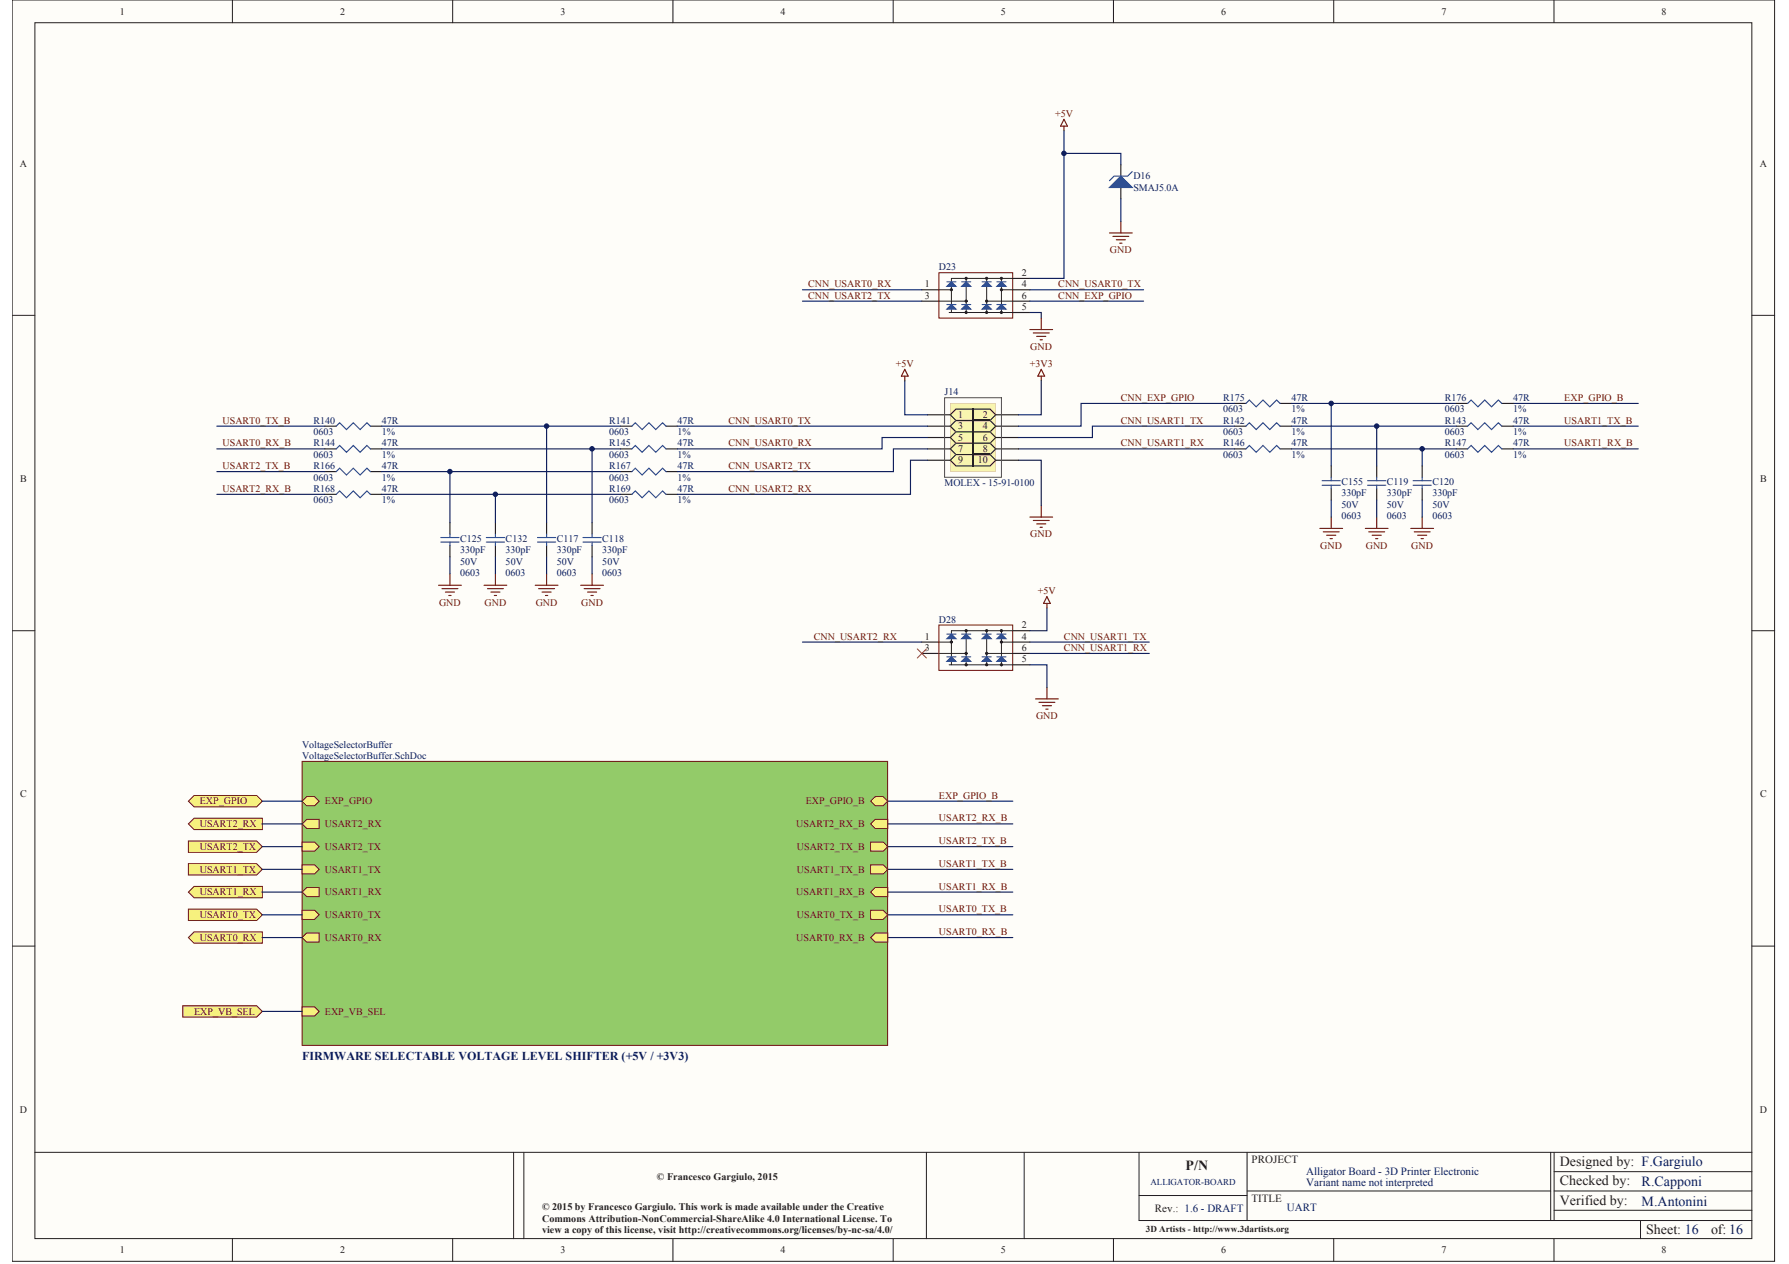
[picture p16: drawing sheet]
<svg xmlns="http://www.w3.org/2000/svg" width="297mm" height="210mm" viewBox="0 0 297 210" stroke-linecap="round" stroke-linejoin="round" font-family="sans-serif">
<defs><g id="words">
<g font-size="2.3" fill="#231f20">
<text x="196.9" y="194.4">P/N</text>
<text x="259" y="193.6">Designed by: F.Gargiulo</text>
<text x="259" y="196.8">Checked by:</text>
<text x="259" y="200">Verified by:</text>
<text x="273.3" y="204.9">Sheet: 16</text>
<text x="284.1" y="204.9">of: 16</text>
</g>
<g font-size="2.3" fill="#0c1c5b">
<text x="272.6" y="197">R.Capponi</text>
<text x="272.6" y="200.2">M.Antonini</text>
</g>
<text font-size="2" fill="#0c1c5b" x="50.2" y="176">FIRMWARE SELECTABLE VOLTAGE LEVEL SHIFTER (+5V / +3V3)</text>
<g font-size="1.8" fill="#231f20">
<text x="207.8" y="193.2">PROJECT</text>
<text x="191.8" y="201.3">Rev.: 1.6 - DRAFT</text>
<text x="207.8" y="199.6">TITLE</text>
</g>
<g font-size="1.8" fill="#0c1c5b">
<text x="216.9" y="195.1">Alligator Board - 3D Printer Electronic</text>
<text x="216.9" y="197">Variant name not interpreted</text>
<text x="213.7" y="201.1">UART</text>
</g>
<g font-size="1.7" fill="#231f20">
<text x="19.9" y="2.4">1</text>
<text x="56.5" y="2.4">2</text>
<text x="93" y="2.4">3</text>
<text x="129.6" y="2.4">4</text>
<text x="166.2" y="2.4">5</text>
<text x="202.8" y="2.4">6</text>
<text x="239.3" y="2.4">7</text>
<text x="275.9" y="2.4">8</text>
<text x="3.3" y="27.7">A</text>
<text x="292.2" y="27.7">A</text>
<text x="153.6" y="47.7">1</text>
<text x="169.7" y="47.7">4</text>
<text x="169.7" y="45.8">2</text>
<text x="153.6" y="49.6">3</text>
<text x="169.7" y="49.6">6</text>
<text x="169.7" y="51.5">5</text>
<text x="159.1" y="69.4">1</text>
<text x="159.1" y="71.3">3</text>
<text x="163.2" y="69.4">2</text>
<text x="163.2" y="71.3">4</text>
<text x="159.1" y="73.2">5</text>
<text x="159.1" y="75.1">7</text>
<text x="159.1" y="77">9</text>
<text x="162.3" y="77">10</text>
<text x="163.2" y="73.2">6</text>
<text x="163.2" y="75.1">8</text>
<text x="3.4" y="80">B</text>
<text x="292.2" y="80">B</text>
<text x="153.6" y="106.2">1</text>
<text x="169.7" y="106.2">4</text>
<text x="169.7" y="104.3">2</text>
<text x="153.6" y="108.1">3</text>
<text x="169.7" y="108.1">6</text>
<text x="169.7" y="110">5</text>
<text x="3.4" y="132.4">C</text>
<text x="292.2" y="132.4">C</text>
<text x="3.3" y="184.8">D</text>
<text x="292.2" y="184.8">D</text>
<text x="109.1" y="195.9">© Francesco Gargiulo, 2015</text>
<text x="90" y="201">© 2015 by Francesco Gargiulo. This work is made available under the Creative</text>
<text x="90" y="202.9">Commons Attribution-NonCommercial-ShareAlike 4.0 International License. To</text>
<text x="19.9" y="208.1">1</text>
<text x="56.5" y="208.1">2</text>
<text x="90" y="204.7">view a copy of this license, visit http://creativecommons.org/licenses/by-nc-sa/4.0/</text>
<text x="93" y="208.1">3</text>
<text x="129.6" y="208.1">4</text>
<text x="166.2" y="208.1">5</text>
<text x="202.8" y="208.1">6</text>
<text x="239.3" y="208.1">7</text>
<text x="275.9" y="208.1">8</text>
</g>
<g font-size="1.7" fill="#6d0c0e">
<text x="175.2" y="19.4">+5V</text>
<text x="134.2" y="47.7">CNN_USART0_RX</text>
<text x="175.7" y="47.7">CNN_USART0_TX</text>
<text x="184.3" y="42.1">GND</text>
<text x="134.2" y="49.6">CNN_USART2_TX</text>
<text x="175.7" y="49.6">CNN_EXP_GPIO</text>
<text x="171.1" y="58.1">GND</text>
<text x="148.7" y="60.9">+5V</text>
<text x="171" y="60.9">+3V3</text>
<text x="36.9" y="70.4">USART0_TX_B</text>
<text x="121" y="70.4">CNN_USART0_TX</text>
<text x="186.1" y="70.4">CNN_USART1_TX</text>
<text x="186.1" y="66.6">CNN_EXP_GPIO</text>
<text x="259.7" y="66.6">EXP_GPIO_B</text>
<text x="259.7" y="70.4">USART1_TX_B</text>
<text x="36.9" y="74.1">USART0_RX_B</text>
<text x="36.9" y="77.9">USART2_TX_B</text>
<text x="121" y="74.1">CNN_USART0_RX</text>
<text x="121" y="77.9">CNN_USART2_TX</text>
<text x="186.1" y="74.1">CNN_USART1_RX</text>
<text x="259.7" y="74.1">USART1_RX_B</text>
<text x="36.9" y="81.7">USART2_RX_B</text>
<text x="121" y="81.7">CNN_USART2_RX</text>
<text x="171.1" y="89.2">GND</text>
<text x="219.2" y="91.1">GND</text>
<text x="226.8" y="91.1">GND</text>
<text x="234.3" y="91.1">GND</text>
<text x="72.9" y="100.6">GND</text>
<text x="80.4" y="100.6">GND</text>
<text x="88.9" y="100.6">GND</text>
<text x="96.5" y="100.6">GND</text>
<text x="172.3" y="98.7">+5V</text>
<text x="135.1" y="106.2">CNN_USART2_RX</text>
<text x="176.7" y="106.2">CNN_USART1_TX</text>
<text x="176.7" y="108.1">CNN_USART1_RX</text>
<text x="172" y="119.4">GND</text>
<text x="33.2" y="137.4">USART2_RX</text>
<text x="33.2" y="133.6">EXP_GPIO</text>
<text x="53.9" y="133.6">EXP_GPIO</text>
<text x="53.9" y="137.4">USART2_RX</text>
<text x="132.2" y="137.4">USART2_RX_B</text>
<text x="133.8" y="133.6">EXP_GPIO_B</text>
<text x="155.9" y="136.4">USART2_RX_B</text>
<text x="155.9" y="132.6">EXP_GPIO_B</text>
<text x="33.2" y="141.1">USART2_TX</text>
<text x="53.9" y="141.1">USART2_TX</text>
<text x="132.3" y="141.1">USART2_TX_B</text>
<text x="155.9" y="140.2">USART2_TX_B</text>
<text x="155.9" y="144">USART1_TX_B</text>
<text x="33.2" y="148.7">USART1_RX</text>
<text x="33.2" y="144.9">USART1_TX</text>
<text x="53.9" y="144.9">USART1_TX</text>
<text x="53.9" y="148.7">USART1_RX</text>
<text x="132.2" y="148.7">USART1_RX_B</text>
<text x="132.3" y="144.9">USART1_TX_B</text>
<text x="155.9" y="147.7">USART1_RX_B</text>
<text x="33.2" y="152.5">USART0_TX</text>
<text x="53.9" y="152.5">USART0_TX</text>
<text x="132.3" y="152.5">USART0_TX_B</text>
<text x="155.9" y="151.5">USART0_TX_B</text>
<text x="155.9" y="155.3">USART0_RX_B</text>
<text x="33.2" y="156.2">USART0_RX</text>
<text x="53.9" y="156.2">USART0_RX</text>
<text x="132.2" y="156.2">USART0_RX_B</text>
<text x="32.2" y="168.5">EXP_VB_SEL</text>
<text x="53.9" y="168.5">EXP_VB_SEL</text>
</g>
<g font-size="1.7" fill="#0c1c5b">
<text x="188.2" y="29.8">D16</text>
<text x="188.2" y="31.7">SMAJ5.0A</text>
<text x="155.9" y="44.9">D23</text>
<text x="156.8" y="65.6">J14</text>
<text x="52" y="70.4">R140</text>
<text x="63.4" y="70.4">47R</text>
<text x="101.1" y="70.4">R141</text>
<text x="112.5" y="70.4">47R</text>
<text x="203.1" y="70.4">R142</text>
<text x="203.1" y="68.5">0603</text>
<text x="203.1" y="66.6">R175</text>
<text x="214.4" y="70.4">47R</text>
<text x="214.4" y="66.6">47R</text>
<text x="214.4" y="68.5">1%</text>
<text x="239.9" y="70.4">R143</text>
<text x="239.9" y="68.5">0603</text>
<text x="239.9" y="66.6">R176</text>
<text x="251.2" y="70.4">47R</text>
<text x="251.2" y="66.6">47R</text>
<text x="251.2" y="68.5">1%</text>
<text x="52" y="72.2">0603</text>
<text x="52" y="76">0603</text>
<text x="52" y="74.1">R144</text>
<text x="52" y="77.9">R166</text>
<text x="63.4" y="72.2">1%</text>
<text x="63.4" y="74.1">47R</text>
<text x="63.4" y="76">1%</text>
<text x="63.4" y="77.9">47R</text>
<text x="101.1" y="72.2">0603</text>
<text x="101.1" y="76">0603</text>
<text x="101.1" y="74.1">R145</text>
<text x="101.1" y="77.9">R167</text>
<text x="112.5" y="72.2">1%</text>
<text x="112.5" y="74.1">47R</text>
<text x="112.5" y="76">1%</text>
<text x="112.5" y="77.9">47R</text>
<text x="203.1" y="72.2">0603</text>
<text x="203.1" y="76">0603</text>
<text x="203.1" y="74.1">R146</text>
<text x="214.4" y="72.2">1%</text>
<text x="214.4" y="74.1">47R</text>
<text x="214.4" y="76">1%</text>
<text x="239.9" y="72.2">0603</text>
<text x="239.9" y="76">0603</text>
<text x="239.9" y="74.1">R147</text>
<text x="251.2" y="72.2">1%</text>
<text x="251.2" y="74.1">47R</text>
<text x="251.2" y="76">1%</text>
<text x="52" y="79.8">0603</text>
<text x="52" y="83.6">0603</text>
<text x="52" y="81.7">R168</text>
<text x="63.4" y="79.8">1%</text>
<text x="63.4" y="81.7">47R</text>
<text x="63.4" y="83.6">1%</text>
<text x="101.1" y="79.8">0603</text>
<text x="101.1" y="83.6">0603</text>
<text x="101.1" y="81.7">R169</text>
<text x="112.5" y="79.8">1%</text>
<text x="112.5" y="81.7">47R</text>
<text x="112.5" y="83.6">1%</text>
<text x="156.8" y="80.7">MOLEX - 15-91-0100</text>
<text x="222.7" y="82.4">330pF</text>
<text x="222.7" y="80.6">C155</text>
<text x="230.3" y="82.4">330pF</text>
<text x="230.3" y="80.6">C119</text>
<text x="237.8" y="82.4">330pF</text>
<text x="237.8" y="80.6">C120</text>
<text x="76.4" y="90">C125</text>
<text x="84" y="90">C132</text>
<text x="92.5" y="90">C117</text>
<text x="100" y="90">C118</text>
<text x="222.7" y="84.3">50V</text>
<text x="222.7" y="86.2">0603</text>
<text x="230.3" y="84.3">50V</text>
<text x="230.3" y="86.2">0603</text>
<text x="237.8" y="84.3">50V</text>
<text x="237.8" y="86.2">0603</text>
<text x="76.4" y="91.9">330pF</text>
<text x="76.4" y="93.8">50V</text>
<text x="76.4" y="95.6">0603</text>
<text x="84" y="91.9">330pF</text>
<text x="84" y="93.8">50V</text>
<text x="84" y="95.6">0603</text>
<text x="92.5" y="91.9">330pF</text>
<text x="92.5" y="93.8">50V</text>
<text x="92.5" y="95.6">0603</text>
<text x="100" y="91.9">330pF</text>
<text x="100" y="93.8">50V</text>
<text x="100" y="95.6">0603</text>
<text x="155.9" y="103.4">D28</text>
<text x="50.2" y="124.1">VoltageSelectorBuffer</text>
<text x="50.2" y="126">VoltageSelectorBuffer.SchDoc</text>
</g>
<text font-size="1.5" fill="#0c1c5b" x="191" y="196.8">ALLIGATOR-BOARD</text>
<text font-size="1.5" fill="#231f20" x="190.3" y="204.6">3D Artists - http://www.3dartists.org</text>
</g></defs>
<path d="M2 0h292.6v209.5h-292.6z" fill="#fefdf9"/>
<path d="M2 0h292.6v209.5h-292.6z" fill="none" stroke="#231f20" stroke-width=".17"/>
<path d="M5.8 3.8h285.1v201.9h-285.1z" fill="#fefdf9"/>
<g fill="none" stroke="#231f20" stroke-width=".17">
<path d="M38.6 0v3.8M75.2 0v3.8M111.7 0v3.8M148.3 0v3.8M184.9 0v3.8M221.4 0v3.8M258 0v3.8M5.8 3.8h285.1v201.9h-285.1zM2 52.4h3.8M290.9 52.4h3.8M2 104.7h3.8M290.9 104.7h3.8"/>
<path d="M2 157.1h3.8M290.9 157.1h3.8M5.8 191.4h285.1M85.3 191.4v14.3M87 191.4v14.3M153.8 191.4v14.3M170.1 191.4v14.3M189.1 191.4v11.3h101.8M189.1 198.5h18M207.1 197.8h50.4M207.1 191.4v11.3M257.5 191.4v11.3"/>
<path d="M258 191.4v11.3M258 194.6h32.9M258 197.8h32.9M38.6 205.7v3.8M75.2 205.7v3.8M111.7 205.7v3.8M148.3 205.7v3.8M184.9 205.7v3.8M221.4 205.7v3.8M258 205.7v3.8M258 201h32.9M272.4 202.7v3"/>
</g>
<g fill="none" stroke="#231f20" stroke-width=".19">
<path d="M186.1 27.4v1.9M186.1 31.1v1.9M53.9 70.8h1.9M53.9 74.5h1.9M61.5 70.8h1.9M61.5 74.5h1.9M103 70.8h1.9M103 74.5h1.9M110.6 70.8h1.9M110.6 74.5h1.9M205 70.8h1.9M205 74.5h1.9"/>
<path d="M212.5 70.8h1.9M212.5 74.5h1.9M228.6 77.4v1.9M236.1 77.4v1.9M241.8 70.8h1.9M241.8 74.5h1.9M249.4 70.8h1.8M249.4 74.5h1.8M90.8 86.8v1.9M90.8 90.6v1.9M98.3 86.8v1.9M98.3 90.6v1.9"/>
<path d="M228.6 81.1v1.9M236.1 81.1v1.9"/>
</g>
<g fill="none" stroke="#2151a3" stroke-width=".19">
<path d="M55.8 70.8l.6-.6 1.1 1.1 1.2-1.1 1.1 1.1 1.1-1.1 .6 .6M55.8 74.5l.6-.5 1.1 1.1 1.2-1.1 1.1 1.1 1.1-1.1 .6 .5M104.9 70.8l.6-.6 1.1 1.1 1.1-1.1 1.2 1.1 1.1-1.1 .6 .6M104.9 74.5l.6-.5 1.1 1.1 1.1-1.1 1.2 1.1 1.1-1.1 .6 .5M206.9 70.8l.5-.6 1.2 1.1 1.1-1.1 1.1 1.1 1.2-1.1 .5 .6M206.9 74.5l.5-.5 1.2 1.1 1.1-1.1 1.1 1.1 1.2-1.1 .5 .5M227.1 79.8h3M228.6 79.3v.5M234.6 79.8h3M236.1 79.3v.5M243.7 70.8l.6-.6 1.1 1.1 1.1-1.1 1.2 1.1 1.1-1.1 .6 .6M243.7 74.5l.6-.5 1.1 1.1 1.1-1.1 1.2 1.1 1.1-1.1 .6 .5"/>
<path d="M89.2 90h3.1M89.2 89.3h3.1M90.8 88.7v.6M90.8 90v.6M96.8 90h3M96.8 89.3h3M98.3 88.7v.6M98.3 90v.6M227.1 80.6h3M228.6 80.6v.5M234.6 80.6h3M236.1 80.6v.5"/>
</g>
<g fill="none" stroke="#0c1c5b" stroke-width=".19">
<path d="M36 70.8h17.9M36 74.5h17.9M63.4 70.8h39.6M63.4 74.5h39.6M90.8 70.8v16M169.1 76.4h3.8v7.6M169.1 74.5h35.9M214.4 70.8h27.4M214.4 74.5h27.4M228.6 70.8v6.6M251.2 70.8h20.8M251.2 74.5h20.8"/>
<path d="M90.8 92.5v2.8M98.3 92.5v2.8M228.6 83v2.9M236.1 83v2.9"/>
</g>
<g fill="none" stroke="#6d0c0e" stroke-width=".19">
<path d="M88.9 97.2h3.7M89.4 97.8h2.7M90 98.3h1.5M90.6 98.9h.3M90.8 95.3v1.9M96.4 97.2h3.8M97 97.8h2.6M97.6 98.3h1.5M98.1 98.9h.4M98.3 95.3v1.9M171 85.9h3.8M171.6 86.4h2.6"/>
<path d="M172.1 87h1.5M172.7 87.6h.4M172.9 84v1.9M226.7 87.8h3.8M227.3 88.3h2.6M227.8 88.9h1.5M228.4 89.5h.4M228.6 85.9v1.9M234.2 87.8h3.8M234.8 88.3h2.7M235.4 88.9h1.5M235.9 89.5h.4"/>
<path d="M236.1 85.9v1.9"/>
</g>
<path d="M184.2 31.1l1.9-1.8 1.9 1.8z" fill="#2151a3"/>
<path d="M184.2 31.1l1.9-1.8 1.9 1.8zM188 28.5l-.8 .8h-2.2l-.8 .7" fill="none" stroke="#2151a3" stroke-width=".19"/>
<path d="M157.8 67h7.5v11.3h-7.5z" fill="#f8f5af"/>
<path d="M157.8 67v11.3h7.5v-11.3h-7.5h7.5v11.3h-7.5z" fill="#6d0c0e"/>
<g fill="#231f20">
<path d="M153.9 68.8h3.9l.1 .1-.1 .1h-3.8z"/>
<path d="M165.3 68.8h3.8l.1 .1-.1 .1h-3.8z"/>
<path d="M153.9 70.7h3.9l.1 .1-.1 .1h-3.8z"/>
<path d="M165.3 70.7h3.8l.1 .1-.1 .1h-3.8z"/>
<path d="M153.9 72.6h3.9l.1 .1-.1 .1h-3.8z"/>
<path d="M165.3 72.6h3.8l.1 .1-.1 .1h-3.8z"/>
<path d="M153.9 74.5l3.9-.1 .1 .1-.1 .1h-3.8z"/>
<path d="M165.3 74.5l3.8-.1 .1 .1-.1 .1h-3.8z"/>
<path d="M153.9 76.4l3.9-.1 .1 .1-.1 .1h-3.8z"/>
<path d="M165.3 76.4l3.8-.1 .1 .1-.1 .1h-3.8z"/>
</g>
<g fill="#f8f5af">
<path d="M159.3 68.3h.4v1.1h-.4z"/>
<path d="M157.9 68.9l.9-.9h2.7v1.7h-2.7zM159.3 68.3v1.1h.4v-1.1z"/>
</g>
<g fill="#231f20">
<path d="M157.7 68.8h.2v.1l-.2 .1z"/>
<path d="M157.8 68.7l.9-.9h3h-.2v1.9h-2.8l-.1 .1-.8-.8 .1-.1zM157.9 68.9l.9 .8h2.7v-1.7h-2.7z"/>
</g>
<g fill="#f8f5af">
<path d="M163.2 68.3h.7v1.1h-.7z"/>
<path d="M161.7 68h2.6l.9 .9-.9 .8h-2.6zM163.2 68.3v1.1h.7v-1.1z"/>
</g>
<g fill="#231f20">
<path d="M161.7 67.8h2.7l.9 .9v.3l-.8 .8-.2-.1 .9-.8-.9-.9h-2.6v1.7z"/>
<path d="M165.3 68.8l.2 .1-.2 .1z"/>
<path d="M161.5 67.8h.2v1.9h-.2z"/>
</g>
<g fill="#f8f5af">
<path d="M163.2 70.2h.8v1.1h-.8z"/>
<path d="M161.7 69.9h2.6l.9 .9-.9 .8h-2.6zM163.2 70.2v1.1h.8v-1.1z"/>
</g>
<g fill="#231f20">
<path d="M161.7 69.9h2.7l.1-.1 .8 .8v.3l-.8 .8-.1-.1h-2.7h2.6l.9-.8-.9-.9z"/>
<path d="M165.3 70.7l.2 .1-.2 .1z"/>
</g>
<path d="M161.7 69.7h2.6" fill="none" stroke="#231f20" stroke-width=".17"/>
<path d="M161.7 69.7h2.7l.1 .1-.1 .1h-2.7z" fill="#231f20"/>
<g fill="#f8f5af">
<path d="M163.3 72.1h.6v1.1h-.6z"/>
<path d="M161.7 71.8h2.6l.9 .9-.9 .8h-2.6zM163.3 72.1v1.1h.6v-1.1z"/>
</g>
<g fill="#231f20">
<path d="M161.7 71.8h2.7l.1-.1 .8 .8v.3l-.8 .8-.1-.1h-2.7h2.6l.9-.8-.9-.9z"/>
<path d="M165.3 72.6l.2 .1h-.2z"/>
<path d="M161.7 71.6h2.7l.1 .1-.1 .1h-2.7z"/>
</g>
<g fill="#f8f5af">
<path d="M163.3 74h.6v1.1h-.6z"/>
<path d="M161.7 73.7h2.6l.9 .8-.9 .9h-2.6zM163.3 74v1.1h.6v-1.1z"/>
</g>
<g fill="#231f20">
<path d="M161.7 73.7h2.7l.1-.1 .8 .8v.3l-.8 .8-.2-.1 .9-.9-.9-.8z"/>
<path d="M165.3 74.5h.2l-.2 .1z"/>
<path d="M161.7 73.5h2.7l.1 .1-.1 .1h-2.7z"/>
</g>
<g fill="#f8f5af">
<path d="M162.5 75.8h1.5v1.2h-1.5z"/>
<path d="M161.7 75.6h2.6l.9 .8-.9 .9h-2.6zM162.5 75.8v1.2h1.5v-1.2z"/>
</g>
<g fill="#231f20">
<path d="M161.7 75.6h2.7l.1-.1 .8 .8v.3l-.9 .9h-2.7v-.2h2.6l.9-.9-.9-.8z"/>
<path d="M165.3 76.4h.2l-.2 .1z"/>
</g>
<path d="M161.7 75.4h2.6" fill="none" stroke="#231f20" stroke-width=".17"/>
<path d="M161.7 75.4h2.7l.1 .1-.1 .1h-2.7z" fill="#231f20"/>
<g fill="#f8f5af">
<path d="M159.2 75.8h.7v1.2h-.7z"/>
<path d="M157.9 76.4l.9-.8h2.7v1.7h-2.7zM159.2 75.8v1.2h.7v-1.2z"/>
</g>
<g fill="#231f20">
<path d="M157.8 76.3l.8-.8 .2 .1-.9 .8 .9 .9h2.7v.2h.2h-3l-.9-.9 .1-.2z"/>
<path d="M157.6 76.4h.2l-.1-.1 .2 .1-.1 .1z"/>
<path d="M161.5 75.6h.2v1.9h-.2z"/>
</g>
<g fill="#f8f5af">
<path d="M159.2 74h.7v1.1h-.7z"/>
<path d="M157.9 74.5l.9-.8h2.7v1.7h-2.7zM159.2 74v1.1h.7v-1.1z"/>
</g>
<g fill="#231f20">
<path d="M157.8 74.4l.8-.8 .2 .1-.9 .8 .9 .9-.2 .1-.8-.8 .1-.2z"/>
<path d="M157.7 74.5h.2v.1h-.2z"/>
<path d="M161.5 73.7h.2v1.7h-.2z"/>
<path d="M158.7 75.4h2.8v.2h-2.8l-.1-.1z"/>
<path d="M161.5 75.4h.2v.2h-.2z"/>
</g>
<g fill="#f8f5af">
<path d="M159.2 72.1h.6v1.1h-.6z"/>
<path d="M157.9 72.7l.9-.9h2.7v1.7h-2.7zM159.2 72.1v1.1h.6v-1.1z"/>
</g>
<g fill="#231f20">
<path d="M161.5 71.8h.2v1.7h-.2z"/>
<path d="M158.6 71.7l.2 .1-.9 .9 .9 .8-.2 .1-.8-.8 .1-.1-.1-.2z"/>
<path d="M157.7 72.6h.2v.1l-.2 .1z"/>
<path d="M158.7 73.5h2.8v.2h-2.8l-.1-.1z"/>
<path d="M161.5 73.5h.2v.2h-.2z"/>
</g>
<g fill="#f8f5af">
<path d="M159.2 70.2h.6v1.1h-.6z"/>
<path d="M157.9 70.8l.9-.9h2.7v1.7h-2.7zM159.2 70.2v1.1h.6v-1.1z"/>
</g>
<g fill="#231f20">
<path d="M157.8 70.6l.8-.8 .1 .1h2.8h-2.7l-.9 .9 .9 .8-.2 .1-.8-.8 .1-.1z"/>
<path d="M157.6 70.8h.2l-.1-.1 .2 .1-.1 .1z"/>
<path d="M158.7 69.7h2.8v.2h-2.8l-.1-.1z"/>
<path d="M161.5 69.9h.2v1.7h-.2z"/>
<path d="M161.5 69.7h.2v.2h-.2z"/>
<path d="M158.6 71.7l.1-.1h2.8v.2h-2.8z"/>
<path d="M161.5 71.6h.2v.2h-.2z"/>
</g>
<path d="M156.8 66.1h9.5v13.2h-9.5z" fill="none" stroke="#574e4c" stroke-width=".17"/>
<path d="M112.5 70.8h41.5M154 72.7h-7.5v1.8h-34" fill="none" stroke="#0c1c5b" stroke-width=".19"/>
<path d="M153.1 48.1h2.8M153.1 50h2.8M168.2 48.1h2.8" fill="none" stroke="#231f20" stroke-width=".19"/>
<path d="M155.9 48.1h1.9M155.9 50h4.5M158 46.8v4M160.4 46.4v4.6" fill="none" stroke="#231f20" stroke-width=".17"/>
<circle cx="158" cy="48.1" r=".18" fill="#231f20"/>
<circle cx="158" cy="48.1" r=".18" fill="none" stroke="#231f20" stroke-width=".17"/>
<circle cx="160.4" cy="50" r=".18" fill="#231f20"/>
<g fill="none" stroke="#231f20" stroke-width=".17">
<path d="M157.6 51.9h10.6M158 46.2h10.2M158 51.3v.6M160.4 51.3v.8"/>
<circle cx="160.4" cy="50" r=".18"/>
</g>
<circle cx="160.4" cy="51.9" r=".18" fill="#231f20"/>
<g fill="none" stroke="#231f20" stroke-width=".17">
<path d="M158 46.2v.6"/>
<circle cx="160.4" cy="51.9" r=".18"/>
</g>
<path d="M168.2 50h2.8" fill="none" stroke="#231f20" stroke-width=".19"/>
<path d="M155.9 45.3h12.2v7.5h-12.2z" fill="none" stroke="#6d0c0e" stroke-width=".17"/>
<path d="M159.7 51.3l.7-.7 .8 .7z" fill="#2151a3"/>
<path d="M159.7 51.3l.7-.7 .8 .7zM159.7 50.6h1.5" fill="none" stroke="#2151a3" stroke-width=".19"/>
<circle cx="160.4" cy="46.2" r=".18" fill="#231f20"/>
<circle cx="160.4" cy="46.2" r=".18" fill="none" stroke="#231f20" stroke-width=".17"/>
<path d="M157.2 51.3l.8-.7 .7 .7z" fill="#2151a3"/>
<path d="M157.2 51.3l.8-.7 .7 .7zM157.2 50.6h1.5" fill="none" stroke="#2151a3" stroke-width=".19"/>
<path d="M157.2 47.6l.8-.8 .7 .8z" fill="#2151a3"/>
<path d="M157.2 47.6l.8-.8 .7 .8zM157.2 46.8h1.5" fill="none" stroke="#2151a3" stroke-width=".19"/>
<path d="M159.7 47.6l.7-.8 .8 .8z" fill="#2151a3"/>
<path d="M159.7 47.6l.7-.8 .8 .8zM159.7 46.8h1.5" fill="none" stroke="#2151a3" stroke-width=".19"/>
<path d="M163.8 46.8v4M166.3 46.4v4.6" fill="none" stroke="#231f20" stroke-width=".17"/>
<circle cx="163.8" cy="50" r=".18" fill="#231f20"/>
<circle cx="163.8" cy="50" r=".18" fill="none" stroke="#231f20" stroke-width=".17"/>
<circle cx="166.3" cy="48.1" r=".18" fill="#231f20"/>
<g fill="none" stroke="#231f20" stroke-width=".17">
<path d="M163.8 51.3v.6M166.3 51.3v.8"/>
<circle cx="166.3" cy="48.1" r=".18"/>
</g>
<circle cx="166.3" cy="51.9" r=".18" fill="#231f20"/>
<g fill="none" stroke="#231f20" stroke-width=".17">
<path d="M163.8 46.2v.6"/>
<circle cx="166.3" cy="51.9" r=".18"/>
</g>
<path d="M165.5 51.3l.8-.7 .7 .7z" fill="#2151a3"/>
<path d="M165.5 51.3l.8-.7 .7 .7zM165.5 50.6h1.5" fill="none" stroke="#2151a3" stroke-width=".19"/>
<circle cx="166.3" cy="46.2" r=".18" fill="#231f20"/>
<circle cx="166.3" cy="46.2" r=".18" fill="none" stroke="#231f20" stroke-width=".17"/>
<path d="M163.1 51.3l.7-.7 .8 .7z" fill="#2151a3"/>
<path d="M163.1 51.3l.7-.7 .8 .7zM163.1 50.6h1.5" fill="none" stroke="#2151a3" stroke-width=".19"/>
<path d="M163.1 47.6l.7-.8 .8 .8z" fill="#2151a3"/>
<path d="M163.1 47.6l.7-.8 .8 .8zM163.1 46.8h1.5" fill="none" stroke="#2151a3" stroke-width=".19"/>
<path d="M165.5 47.6l.8-.8 .7 .8z" fill="#2151a3"/>
<path d="M165.5 47.6l.8-.8 .7 .8zM165.5 46.8h1.5" fill="none" stroke="#2151a3" stroke-width=".19"/>
<path d="M168.2 51.9h2.8M168.2 46.2h2.8" fill="none" stroke="#231f20" stroke-width=".19"/>
<path d="M163.8 50h4.4" fill="none" stroke="#231f20" stroke-width=".17"/>
<circle cx="163.8" cy="51.9" r=".18" fill="#231f20"/>
<circle cx="163.8" cy="51.9" r=".18" fill="none" stroke="#231f20" stroke-width=".17"/>
<circle cx="163.8" cy="46.2" r=".18" fill="#231f20"/>
<g fill="none" stroke="#231f20" stroke-width=".17">
<path d="M166.3 48.1h1.9M155.9 106.6h1.9M155.9 108.5h4.5M158 105.3v4M160.4 104.9v4.6"/>
<circle cx="163.8" cy="46.2" r=".18"/>
</g>
<g fill="none" stroke="#6d0c0e" stroke-width=".19">
<path d="M176.7 19.8l.5 1.1h-1.1zM176.7 20.9v.8M184.2 38.7h3.8M184.8 39.3h2.6M185.3 39.8h1.6M186.1 36.8v1.9M171 54.7h3.8M171.6 55.3h2.6M172.1 55.9h1.5M172.7 56.4h.4M172.9 52.8v1.9M185.9 40.4h.4"/>
<path d="M172.9 61.3l.6 1.2h-1.2zM172.9 62.5v.7M72.8 97.2h3.8M73.4 97.8h2.6M74 98.3h1.5M74.5 98.9h.4M74.7 95.3v1.9M80.4 97.2h3.7M80.9 97.8h2.7M81.5 98.3h1.5M82.1 98.9h.3M82.3 95.3v1.9"/>
</g>
<g fill="none" stroke="#0c1c5b" stroke-width=".19">
<path d="M176.7 21.7v24.5h-5.7M176.7 25.5h9.4v1.9M186.1 33v3.8M133.2 48.1h19.9M133.2 50h19.9M171 51.9h1.9v.9M171 48.1h18.9M171 50h18.9M36 78.3h17.9M63.4 78.3h39.6M74.7 78.3v8.5M154 74.5h-5.7v3.8h-35.8"/>
<path d="M154 76.4h-2.8v5.7h-38.7M172.9 63.2v5.7h-3.8M36 82.1h17.9M63.4 82.1h39.6M74.7 92.5v2.8M82.3 92.5v2.8"/>
</g>
<g fill="none" stroke="#231f20" stroke-width=".19">
<path d="M53.9 78.3h1.9M61.5 78.3h1.9M103 78.3h1.9M110.6 78.3h1.9M53.9 82.1h1.9M61.5 82.1h1.9M74.7 86.8v1.9M74.7 90.6v1.9M82.3 86.8v1.9M82.3 90.6v1.9M103 82.1h1.9M110.6 82.1h1.9"/>
<path d="M153.1 106.6h2.8M153.1 108.5h2.8M168.2 106.6h2.8"/>
</g>
<path d="M55.8 78.3l.6-.5 1.1 1.1 1.2-1.1 1.1 1.1 1.1-1.1 .6 .5M104.9 78.3l.6-.5 1.1 1.1 1.1-1.1 1.2 1.1 1.1-1.1 .6 .5M55.8 82.1l.6-.6 1.1 1.2 1.2-1.2 1.1 1.2 1.1-1.2 .6 .6M73.2 90h3M73.2 89.3h3M74.7 88.7v.6M74.7 90v.6M80.7 90h3.1M80.7 89.3h3.1M82.3 88.7v.6M82.3 90v.6M104.9 82.1l.6-.6 1.1 1.2 1.1-1.2 1.2 1.2 1.1-1.2 .6 .6" fill="none" stroke="#2151a3" stroke-width=".19"/>
<circle cx="158" cy="106.6" r=".18" fill="#231f20"/>
<circle cx="158" cy="106.6" r=".18" fill="none" stroke="#231f20" stroke-width=".17"/>
<circle cx="160.4" cy="108.5" r=".18" fill="#231f20"/>
<g fill="none" stroke="#231f20" stroke-width=".17">
<path d="M157.6 110.4h10.6M158 104.7h10.2M158 109.8v.6M160.4 109.8v.8"/>
<circle cx="160.4" cy="108.5" r=".18"/>
</g>
<circle cx="160.4" cy="110.4" r=".18" fill="#231f20"/>
<g fill="none" stroke="#231f20" stroke-width=".17">
<path d="M158 104.7v.6"/>
<circle cx="160.4" cy="110.4" r=".18"/>
</g>
<path d="M168.2 108.5h2.8" fill="none" stroke="#231f20" stroke-width=".19"/>
<path d="M155.9 103.8h12.2v7.5h-12.2z" fill="none" stroke="#6d0c0e" stroke-width=".17"/>
<path d="M159.7 109.8l.7-.7 .8 .7z" fill="#2151a3"/>
<path d="M159.7 109.8l.7-.7 .8 .7zM159.7 109.1h1.5" fill="none" stroke="#2151a3" stroke-width=".19"/>
<circle cx="160.4" cy="104.7" r=".18" fill="#231f20"/>
<circle cx="160.4" cy="104.7" r=".18" fill="none" stroke="#231f20" stroke-width=".17"/>
<path d="M157.2 109.8l.8-.7 .7 .7z" fill="#2151a3"/>
<path d="M157.2 109.8l.8-.7 .7 .7zM157.2 109.1h1.5" fill="none" stroke="#2151a3" stroke-width=".19"/>
<path d="M157.2 106.1l.8-.8 .7 .8z" fill="#2151a3"/>
<path d="M157.2 106.1l.8-.8 .7 .8zM157.2 105.3h1.5" fill="none" stroke="#2151a3" stroke-width=".19"/>
<path d="M159.7 106.1l.7-.8 .8 .8z" fill="#2151a3"/>
<path d="M159.7 106.1l.7-.8 .8 .8zM159.7 105.3h1.5" fill="none" stroke="#2151a3" stroke-width=".19"/>
<path d="M163.8 105.3v4M166.3 104.9v4.6" fill="none" stroke="#231f20" stroke-width=".17"/>
<circle cx="163.8" cy="108.5" r=".18" fill="#231f20"/>
<circle cx="163.8" cy="108.5" r=".18" fill="none" stroke="#231f20" stroke-width=".17"/>
<circle cx="166.3" cy="106.6" r=".18" fill="#231f20"/>
<g fill="none" stroke="#231f20" stroke-width=".17">
<path d="M163.8 109.8v.6M166.3 109.8v.8"/>
<circle cx="166.3" cy="106.6" r=".18"/>
</g>
<circle cx="166.3" cy="110.4" r=".18" fill="#231f20"/>
<g fill="none" stroke="#231f20" stroke-width=".17">
<path d="M163.8 104.7v.6"/>
<circle cx="166.3" cy="110.4" r=".18"/>
</g>
<path d="M165.5 109.8l.8-.7 .7 .7z" fill="#2151a3"/>
<path d="M165.5 109.8l.8-.7 .7 .7zM165.5 109.1h1.5" fill="none" stroke="#2151a3" stroke-width=".19"/>
<circle cx="166.3" cy="104.7" r=".18" fill="#231f20"/>
<circle cx="166.3" cy="104.7" r=".18" fill="none" stroke="#231f20" stroke-width=".17"/>
<path d="M163.1 109.8l.7-.7 .8 .7z" fill="#2151a3"/>
<path d="M163.1 109.8l.7-.7 .8 .7zM163.1 109.1h1.5" fill="none" stroke="#2151a3" stroke-width=".19"/>
<path d="M163.1 106.1l.7-.8 .8 .8z" fill="#2151a3"/>
<path d="M163.1 106.1l.7-.8 .8 .8zM163.1 105.3h1.5" fill="none" stroke="#2151a3" stroke-width=".19"/>
<path d="M165.5 106.1l.8-.8 .7 .8z" fill="#2151a3"/>
<path d="M165.5 106.1l.8-.8 .7 .8zM165.5 105.3h1.5" fill="none" stroke="#2151a3" stroke-width=".19"/>
<path d="M168.2 110.4h2.8M168.2 104.7h2.8" fill="none" stroke="#231f20" stroke-width=".19"/>
<path d="M163.8 108.5h4.4" fill="none" stroke="#231f20" stroke-width=".17"/>
<circle cx="163.8" cy="110.4" r=".18" fill="#231f20"/>
<circle cx="163.8" cy="110.4" r=".18" fill="none" stroke="#231f20" stroke-width=".17"/>
<circle cx="163.8" cy="104.7" r=".18" fill="#231f20"/>
<g fill="none" stroke="#231f20" stroke-width=".17">
<path d="M166.3 106.6h1.9"/>
<circle cx="163.8" cy="104.7" r=".18"/>
</g>
<path d="M150.2 61.3l.6 1.2h-1.1zM150.2 62.5v.7M219.1 87.8h3.8M219.7 88.3h2.7M220.3 88.9h1.5M220.8 89.5h.4M221 85.9v1.9M171.9 116.1h3.8M172.5 116.6h2.7M173.1 117.2h1.5M173.6 117.8h.4M173.8 114.2v1.9" fill="none" stroke="#6d0c0e" stroke-width=".19"/>
<path d="M150.2 63.2v5.7h3.8M205 70.8h-23.6v1.9h-12.3M205 67h-25.5v3.8h-10.4M214.4 67h27.4M221 67v10.4M251.2 67h20.8M221 83v2.9M171 110.4h2.8v3.8M173.8 101v3.7h-2.8" fill="none" stroke="#0c1c5b" stroke-width=".19"/>
<path d="M152.3 107.8l1.5 1.5M153.8 107.8l-1.5 1.5" fill="none" stroke="#ee1d23" stroke-width=".17"/>
<path d="M205 67h1.9M212.5 67h1.9M221 77.4v1.9M241.8 67h1.9M249.4 67h1.8M221 81.1v1.9" fill="none" stroke="#231f20" stroke-width=".19"/>
<path d="M206.9 67l.5-.6 1.2 1.2 1.1-1.2 1.1 1.2 1.2-1.2 .5 .6M219.5 79.8h3M221 79.3v.5M243.7 67l.6-.6 1.1 1.2 1.1-1.2 1.2 1.2 1.1-1.2 .6 .6M219.5 80.6h3M221 80.6v.5" fill="none" stroke="#2151a3" stroke-width=".19"/>
<path d="M31.3 155.7l.9-1h11.4v1.9h-11.4z" fill-rule="evenodd" fill="#f6f17e"/>
<path d="M31.3 155.7l.9-1h11.4v1.9h-11.4z" fill="none" stroke="#6d0c0e" stroke-width=".17"/>
<path d="M31.3 151h11.3l1 .9-1 1h-11.3z" fill-rule="evenodd" fill="#f6f17e"/>
<path d="M31.3 151h11.3l1 .9-1 1h-11.3z" fill="none" stroke="#6d0c0e" stroke-width=".17"/>
<path d="M31.3 136.8l.9-.9h11.4v1.9h-11.4z" fill-rule="evenodd" fill="#f6f17e"/>
<path d="M31.3 136.8l.9-.9h11.4v1.9h-11.4z" fill="none" stroke="#6d0c0e" stroke-width=".17"/>
<path d="M31.3 139.7h11.3l1 .9-1 .9h-11.3z" fill-rule="evenodd" fill="#f6f17e"/>
<path d="M31.3 139.7h11.3l1 .9-1 .9h-11.3z" fill="none" stroke="#6d0c0e" stroke-width=".17"/>
<path d="M32.2 147.2h11.4v1.9h-11.4l-.9-1z" fill-rule="evenodd" fill="#f6f17e"/>
<path d="M32.2 147.2h11.4v1.9h-11.4l-.9-1z" fill="none" stroke="#6d0c0e" stroke-width=".17"/>
<path d="M31.3 143.4h11.3l1 1-1 .9h-11.3z" fill-rule="evenodd" fill="#f6f17e"/>
<path d="M31.3 143.4h11.3l1 1-1 .9h-11.3z" fill="none" stroke="#6d0c0e" stroke-width=".17"/>
<path d="M31.3 133l.9-.9h10.4l1 .9-1 1h-10.4z" fill-rule="evenodd" fill="#f6f17e"/>
<path d="M31.3 133l.9-.9h10.4l1 .9-1 1h-10.4z" fill="none" stroke="#6d0c0e" stroke-width=".17"/>
<path d="M147.4 133h20.8M147.4 136.8h20.8M147.4 140.6h20.8M147.4 144.4h20.8M147.4 148.1h20.8M147.4 151.9h20.8M147.4 155.7h20.8" fill="none" stroke="#0c1c5b" stroke-width=".19"/>
<path d="M30.3 167h12.3l1 1-1 .9h-12.3z" fill-rule="evenodd" fill="#f6f17e"/>
<path d="M30.3 167h12.3l1 1-1 .9h-12.3z" fill="none" stroke="#6d0c0e" stroke-width=".17"/>
<path d="M98.3 74.5v12.3M236.1 74.5v2.9M82.3 82.1v4.7M133.2 106.6h19.9M171 106.6h19.8M171 108.5h19.8" fill="none" stroke="#0c1c5b" stroke-width=".19"/>
<path d="M173.8 99.1l.6 1.1h-1.1zM173.8 100.2v.8" fill="none" stroke="#6d0c0e" stroke-width=".19"/>
<path d="M50.2 126.4h97.2v47.2h-97.2z" fill="#93cb69"/>
<path d="M50.2 126.4h97.2v47.2h-97.2z" fill="none" stroke="#6d0c0e" stroke-width=".17"/>
<path d="M50.2 133l.7-.7h1.3l.8 .7-.8 .8h-1.3z" fill-rule="evenodd" fill="#f6f17e"/>
<path d="M50.2 133l.7-.7h1.3l.8 .7-.8 .8h-1.3z" fill="none" stroke="#6d0c0e" stroke-width=".17"/>
<path d="M50.2 136.8l.7-.7h2.1v1.5h-2.1z" fill-rule="evenodd" fill="#f6f17e"/>
<path d="M50.2 136.8l.7-.7h2.1v1.5h-2.1z" fill="none" stroke="#6d0c0e" stroke-width=".17"/>
<path d="M50.2 139.8h2l.8 .8-.8 .7h-2z" fill-rule="evenodd" fill="#f6f17e"/>
<path d="M50.2 139.8h2l.8 .8-.8 .7h-2z" fill="none" stroke="#6d0c0e" stroke-width=".17"/>
<path d="M50.2 143.6h2l.8 .8-.8 .7h-2z" fill-rule="evenodd" fill="#f6f17e"/>
<path d="M50.2 143.6h2l.8 .8-.8 .7h-2z" fill="none" stroke="#6d0c0e" stroke-width=".17"/>
<path d="M50.2 148.1l.7-.7h2.1v1.5h-2.1z" fill-rule="evenodd" fill="#f6f17e"/>
<path d="M50.2 148.1l.7-.7h2.1v1.5h-2.1z" fill="none" stroke="#6d0c0e" stroke-width=".17"/>
<path d="M50.2 151.2h2l.8 .7-.8 .8h-2z" fill-rule="evenodd" fill="#f6f17e"/>
<path d="M50.2 151.2h2l.8 .7-.8 .8h-2z" fill="none" stroke="#6d0c0e" stroke-width=".17"/>
<path d="M50.2 155.7l.7-.8h2.1v1.5h-2.1z" fill-rule="evenodd" fill="#f6f17e"/>
<path d="M50.2 155.7l.7-.8h2.1v1.5h-2.1z" fill="none" stroke="#6d0c0e" stroke-width=".17"/>
<path d="M50.2 167.2h2l.8 .8-.8 .7h-2z" fill-rule="evenodd" fill="#f6f17e"/>
<path d="M50.2 167.2h2l.8 .8-.8 .7h-2z" fill="none" stroke="#6d0c0e" stroke-width=".17"/>
<path d="M144.6 155.7l.7-.8h2.1v1.5h-2.1z" fill-rule="evenodd" fill="#f6f17e"/>
<path d="M144.6 155.7l.7-.8h2.1v1.5h-2.1z" fill="none" stroke="#6d0c0e" stroke-width=".17"/>
<path d="M144.6 151.2h2l.8 .7-.8 .8h-2z" fill-rule="evenodd" fill="#f6f17e"/>
<path d="M144.6 151.2h2l.8 .7-.8 .8h-2z" fill="none" stroke="#6d0c0e" stroke-width=".17"/>
<path d="M144.6 148.1l.7-.7h2.1v1.5h-2.1z" fill-rule="evenodd" fill="#f6f17e"/>
<path d="M144.6 148.1l.7-.7h2.1v1.5h-2.1z" fill="none" stroke="#6d0c0e" stroke-width=".17"/>
<path d="M144.6 143.6h2l.8 .8-.8 .7h-2z" fill-rule="evenodd" fill="#f6f17e"/>
<path d="M144.6 143.6h2l.8 .8-.8 .7h-2z" fill="none" stroke="#6d0c0e" stroke-width=".17"/>
<path d="M144.6 139.8h2l.8 .8-.8 .7h-2z" fill-rule="evenodd" fill="#f6f17e"/>
<path d="M144.6 139.8h2l.8 .8-.8 .7h-2z" fill="none" stroke="#6d0c0e" stroke-width=".17"/>
<path d="M144.6 136.8l.7-.7h2.1v1.5h-2.1z" fill-rule="evenodd" fill="#f6f17e"/>
<path d="M144.6 136.8l.7-.7h2.1v1.5h-2.1z" fill="none" stroke="#6d0c0e" stroke-width=".17"/>
<path d="M144.6 133l.7-.7h1.3l.8 .7-.8 .8h-1.3z" fill-rule="evenodd" fill="#f6f17e"/>
<path d="M144.6 133l.7-.7h1.3l.8 .7-.8 .8h-1.3z" fill="none" stroke="#6d0c0e" stroke-width=".17"/>
<path d="M43.6 136.8h6.6M43.6 133h6.6M43.6 140.6h6.6M43.6 144.4h6.6M43.6 148.1h6.6M43.6 151.9h6.6M43.6 155.7h6.6M43.6 168h6.6" fill="none" stroke="#0c1c5b" stroke-width=".19"/>
<circle cx="74.7" cy="78.3" r=".37" fill="#0c1c5b"/>
<circle cx="74.7" cy="78.3" r=".37" fill="none" stroke="#0c1c5b" stroke-width=".17"/>
<circle cx="82.2" cy="82.1" r=".37" fill="#0c1c5b"/>
<circle cx="82.2" cy="82.1" r=".37" fill="none" stroke="#0c1c5b" stroke-width=".17"/>
<circle cx="90.7" cy="70.8" r=".37" fill="#0c1c5b"/>
<circle cx="90.7" cy="70.8" r=".37" fill="none" stroke="#0c1c5b" stroke-width=".17"/>
<circle cx="98.3" cy="74.5" r=".37" fill="#0c1c5b"/>
<circle cx="98.3" cy="74.5" r=".37" fill="none" stroke="#0c1c5b" stroke-width=".17"/>
<circle cx="176.7" cy="25.5" r=".37" fill="#0c1c5b"/>
<circle cx="176.7" cy="25.5" r=".37" fill="none" stroke="#0c1c5b" stroke-width=".17"/>
<circle cx="221" cy="67" r=".37" fill="#0c1c5b"/>
<circle cx="221" cy="67" r=".37" fill="none" stroke="#0c1c5b" stroke-width=".17"/>
<circle cx="228.6" cy="70.8" r=".37" fill="#0c1c5b"/>
<circle cx="228.6" cy="70.8" r=".37" fill="none" stroke="#0c1c5b" stroke-width=".17"/>
<circle cx="236.1" cy="74.5" r=".37" fill="#0c1c5b"/>
<circle cx="236.1" cy="74.5" r=".37" fill="none" stroke="#0c1c5b" stroke-width=".17"/>
<use href="#words"/>
</svg>
